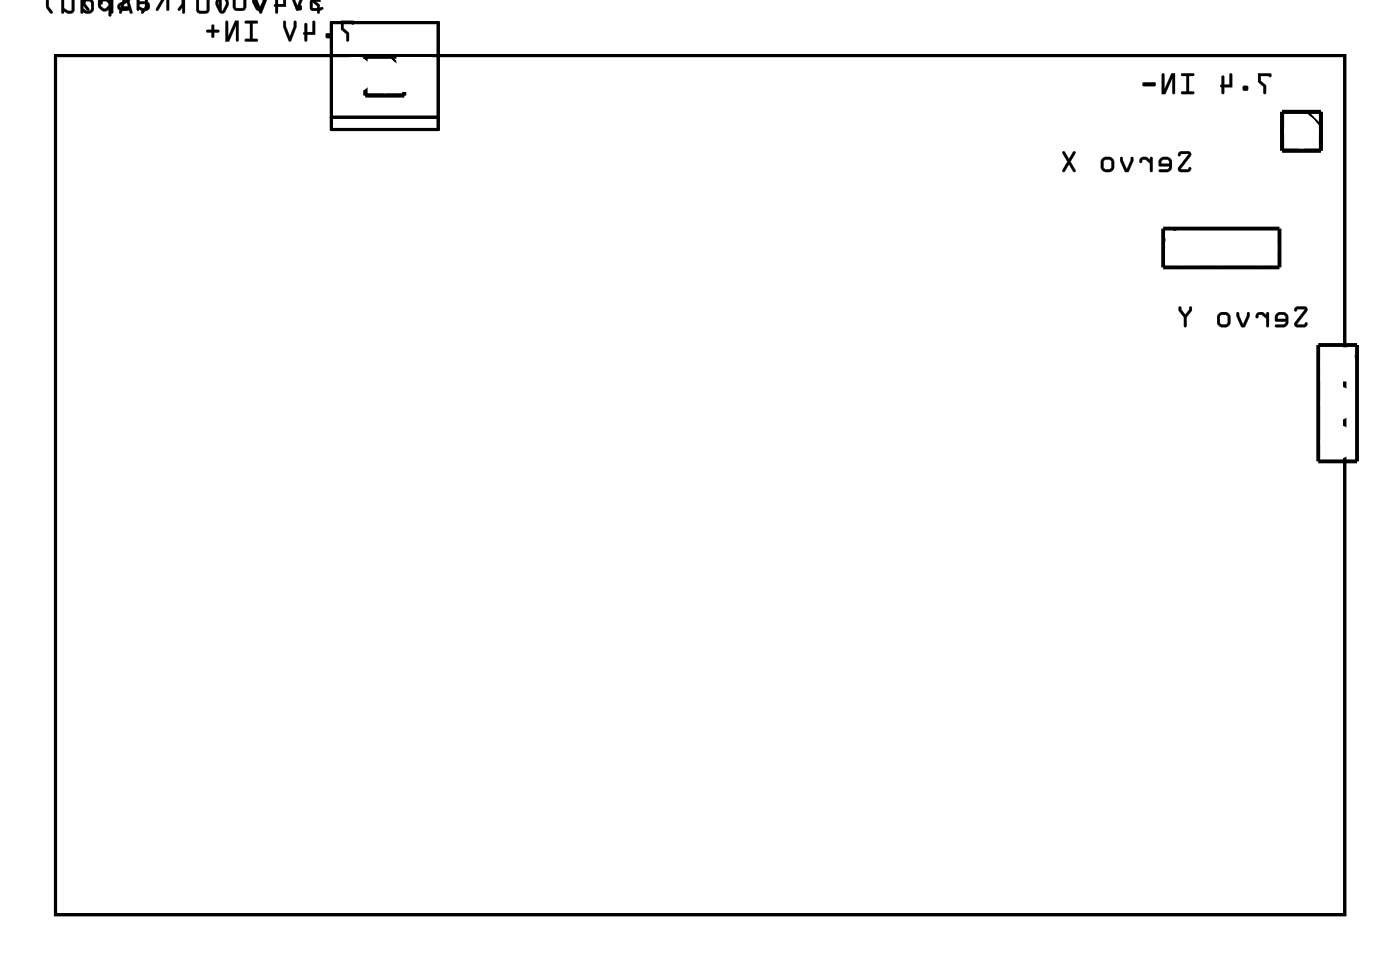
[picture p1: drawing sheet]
<svg xmlns="http://www.w3.org/2000/svg" width="92mm" height="63mm" viewBox="0 0 92 63" stroke-linecap="round" stroke-linejoin="round" font-family="sans-serif">
<path d="M3.6 3.6h84.5v56.3h-84.5zM21.7 1.5h7v7h-7zM21.7 7.7h7" fill="none" stroke="#000" stroke-width=".2"/>
<g fill="#000">
<path d="M20.4 -.1l.1 .2 .3 .3v.4l.1 .1v-.6l-.3-.4h.7zM19.5 .4v.2h.3v-.2zM18 -.1v.4l-.1 .1 .2 .5 .1-.1v-.4h.5v-.5h-.1v.4h-.4v-.4zM16.6 -.1l.4 .9 .1 .1 .4-1h-.2l-.2 .7-.3-.7zM14.2 0l-.1 .3 .2 .5a.25 .25 0 0 0 .5 0l.2-.5a.35 .35 0 0 0-.5-.4zM14.3 .1l.2-.2 .3 .2v.2l-.2 .4-.3-.4zM12.9 -.1v.7v.2l.2 .1 .5-.1 .1-.2v-.7h-.2v.7v.1h-.4l-.1-.8zM11.6 -.1h.3v.9l.2 .1v-1h.4zM9.2 -.1h.3v.1a.8 .8 0 0 1-.3 .8l.1 .1a.75 .75 0 0 0 .4-1zM8.2 -.1l-.4 .9 .1 .1 .1-.3h.4l.1 .3h.1l.1-.1-.4-.9zM8.2 -.1l.2 .5h-.3zM6.6 0l-.1 .2a.1 .1 0 0 0 .1 .1 .1 .1 0 0 0 .1-.1l.2-.1 .3 .2v.5l.2 .1v-.9h-.2v.1l-.2-.2zM5.3 -.1v1l.2-.1 .1 .1 .4-.1 .1-.1 .1-.5a.35 .35 0 0 0-.6-.3l-.1 .1v-.1zM5.5 .2l.2-.1h.2v.5l-.2 .1-.2-.1zM4 0v.9h.2v-.2a.38 .38 0 0 0 .4 .2 .38 .38 0 0 0 .3-.3v-.6h-.2v.6l-.1 .1-.4-.2v-.5zM3 -.1a.75 .75 0 0 0 .4 1v-.2a.66 .66 0 0 1-.2-.8h.3z"/>
<path d="M20.4 -.1l.1 .2 .3 .3v.4a.1 .1 0 0 0 .1 .1 .1 .1 0 0 0 .1-.1v-.5l-.4-.4h.7zM20.4 -.1h.9h-.7l.3 .4v.6l-.1-.1v-.4l-.3-.3zM19.4 .4v.2h.4v-.2zM19.5 .4h.2v.2h-.2zM18 -.1v.4a.09 .09 0 0 0-.1 .1 .09 .09 0 0 0 .1 0v.4a.1 .1 0 0 0 .1 .1 .1 .1 0 0 0 .1-.1v-.4l.5 .1v-.6h-.2v.4h-.3v-.4zM18 -.1h.2v.4h.4v-.4h.1v.5h-.5v.4l-.1 .1-.1-.5v-.1zM16.6 -.1l.4 .9 .1 .1 .4-1h-.2l-.2 .7-.3-.7zM16.6 -.1h.2l.3 .7 .2-.7h.2l-.4 1-.1-.1zM14.2 0l-.1 .3 .2 .5a.25 .25 0 0 0 .5 0l.2-.5a.36 .36 0 0 0-.5-.4zM14.2 0l.2-.1 .5 .1 .1 .3-.2 .5a.25 .25 0 0 1-.5 0l-.2-.5zM14.3 .1l.2-.2 .3 .2v.2l-.2 .4-.3-.4zM14.3 .1v.2l.3 .4 .2-.4v-.2l-.2-.2zM12.8 -.1v.7l.1 .2 .6 .1 .2-.1v-.2v-.7h-.2v.7v.1h-.4l-.1-.8zM12.9 -.1h.1v.7l.1 .1h.4l.1-.8h.1l-.1 .9-.5 .1-.2-.1zM11.6 -.1h.3v.9a.1 .1 0 0 0 .1 .1 .1 .1 0 0 0 .1-.1v-.9h.4zM11.6 -.1h.9h-.4v1l-.2-.1v-.9zM9.2 -.1h.3v.1v.4l-.2 .3a.1 .1 0 0 0 0 .2 .1 .1 0 0 0 .1 0 .72 .72 0 0 0 .2-1zM9.3 -.1h.4v.1l-.1 .6-.2 .3h-.1v-.1a.67 .67 0 0 0 .2-.9zM8.1 -.1l-.3 .9 .2 .1v-.3h.4l.1 .3h.1l.1-.1-.4-.9zM8.2 -.1h.1l.4 .9-.1 .1-.1-.1-.1-.2h-.4v.2h-.2zM8.2 -.1l.2 .5h-.3zM8.2 -.1l-.1 .5h.3zM6.6 0l-.1 .2a.11 .11 0 0 0 .2 .1 .11 .11 0 0 0 0-.2h.2l.3 .2v.5a.1 .1 0 0 0 .1 .1 .1 .1 0 0 0 .1-.1v-.8h-.2v.1l-.2-.2zM6.6 0l.4-.1 .2 .2 .1-.1h.1v.9l-.1-.1-.1-.5-.3-.2h-.1l-.2 .2zM5.3 -.1v.9a.1 .1 0 0 0 .1 .1 .1 .1 0 0 0 .1-.1l.2 .1 .4-.1 .1-.2-.1-.5-.1-.1-.5-.1v.1v-.1zM5.3 -.1l.2 .1 .4-.1 .2 .2v.5l-.1 .2-.3 .1-.3-.1v.1h-.1zM5.5 .2l.2-.1h.2v.5l-.2 .1-.2-.1zM5.5 .2v.4l.2 .1h.2v-.6h-.2zM4 0v.8a.1 .1 0 0 0 .1 .1 .11 .11 0 0 0 .1-.2 .4 .4 0 0 0 .7-.1v-.6l-.2-.1v.7l-.2 .1-.3-.2v-.5zM4 0h.2v.5l.4 .2 .1-.1v-.6h.2v.6a.35 .35 0 0 1-.5 .2l-.2-.1-.1 .2-.1-.1zM3 -.1v.1a.86 .86 0 0 0 .3 .9l.2-.1-.3-.4v-.4v-.1h.3zM3 -.1h.4h-.2v.1a.63 .63 0 0 0 .2 .7l-.1 .2-.2-.3z"/>
<path d="M20.3 -.1h.5l-.4 .1-.1 .5 .1 .2h.5a.15 .15 0 0 0 .2 0 .15 .15 0 0 0 0-.2h-.6v-.4h.5v-.2zM19 -.1l.4 .8h.1l.4-.8h-.2l-.2 .5-.3-.5zM16.5 -.1l.3 .7a.23 .23 0 0 0 .4 0l.2-.7zM16.7 -.1l.5 .1-.2 .5-.3-.4zM15.3 -.1v.7l.2 .1 .6-.1v-.7h-.1v.5l-.1 .1h-.4l-.1-.6zM14 -.1h.3v.7l.2 .1v-.8h.4zM11.6 -.1h.3a.62 .62 0 0 1-.2 .7v.1h.1a.66 .66 0 0 0 .3-.8zM10.2 -.1l.4 .1-.4 .7h.2l.4-.7h.1v.7h.2v-.8zM10.4 -.1h.5zM9 -.1v.8l.1-.1 .5 .1a.32 .32 0 0 0 .2-.3 .32 .32 0 0 0-.2-.3h-.5l.1-.1 .4-.1zM9.2 .3h.4v.2h-.3l-.2-.1zM7.7 -.1h.7l-.6 .3a.27 .27 0 0 0-.1 .3 .27 .27 0 0 0 .3 .2h.4l.1-.1v-.1h-.5l-.1-.1 .6-.3v-.2zM6.4 0a.54 .54 0 0 0 .4 .7l.3-.1v.4h.2v-1.1zM6.6 0l.3-.1 .2 .2v.3l-.2 .2-.3-.2zM5.4 -.1a.75 .75 0 0 0 .4 .8v-.1a.58 .58 0 0 1-.2-.7h.3z"/>
<path d="M20.3 -.1h.5h-.4l-.1 .1 .1 .7h.5l.2-.1a.1 .1 0 0 0 .1-.1 .1 .1 0 0 0-.1 0h-.6v-.4h.5v-.2zM20.3 -.1h.7v.2h-.5v.4h.6l.1 .1-.3 .1-.5-.1-.1-.5 .1-.1 .4-.1zM19 -.1l.4 .8h.1l.4-.8h-.2l-.2 .5-.3-.5zM19 -.1h.2l.3 .5 .2-.5h.2l-.4 .8h-.1zM16.5 -.1l.2 .7a.25 .25 0 0 0 .5 0l.2-.7zM16.5 -.1h.9l-.2 .7a.24 .24 0 0 1-.4 0zM16.7 -.1h.5v.2l-.2 .4-.3-.4zM16.7 -.1v.2l.3 .4 .2-.5zM15.2 -.1l.1 .7 .6 .1 .2-.1v-.7h-.2v.5v.1h-.4l-.1-.6zM15.3 -.1h.1v.5l.1 .1h.4l.1-.6h.1l-.1 .7-.5 .1-.2-.1zM14 -.1h.3v.7a.1 .1 0 0 0 .1 .1 .1 .1 0 0 0 .1-.1v-.7h.4zM14 -.1h.9h-.4v.8l-.1-.1v-.7zM11.6 -.1h.3v.4l-.2 .3a.1 .1 0 0 0 0 .1 .1 .1 0 0 0 .1 0 .67 .67 0 0 0 .3-.8zM11.7 -.1h.4l-.1 .5-.2 .3h-.1v-.1a.59 .59 0 0 0 .2-.7zM10.2 -.1l.4 .1-.4 .6a.1 .1 0 0 0 0 .1 .1 .1 0 0 0 .2 0l.4-.7h.1v.6a.1 .1 0 0 0 .1 .1 .1 .1 0 0 0 .1-.1v-.7zM10.2 -.1h.9l-.1 .8-.1-.1v-.6h-.1l-.4 .7h-.2v-.1l.4-.6zM10.4 -.1h.5zM10.4 -.1h.5zM9 0v.6a.09 .09 0 0 0 0 .1 .09 .09 0 0 0 .1-.1l.5 .1a.32 .32 0 0 0 .2-.3 .32 .32 0 0 0-.2-.3h-.5l.1-.2h.5zM9 -.1h.6l-.5 .1v.1h.5a.31 .31 0 0 1 .2 .3 .31 .31 0 0 1-.2 .3l-.5-.1-.1 .1zM9.2 .3h.4v.2h-.3l-.2-.1zM9.2 .3l-.1 .1 .2 .1h.3v-.2zM7.7 -.1h.6l-.5 .3a.28 .28 0 0 0-.1 .3 .28 .28 0 0 0 .3 .2l.5-.1a.12 .12 0 0 0 0-.1 .12 .12 0 0 0-.2 0h-.4v-.1l.6-.3v-.2zM7.7 -.1h.8l-.1 .2-.5 .3 .1 .1h.5v.1l-.1 .1h-.4a.27 .27 0 0 1-.3-.2 .27 .27 0 0 1 .1-.3l.6-.3zM6.4 0v.1a.5 .5 0 0 0 .3 .6h.2l.2-.1v.4a.1 .1 0 0 0 .1 .1 .1 .1 0 0 0 .1-.1v-1.1zM6.5 0l.8-.1v1.1h-.2v-.4l-.3 .1-.3-.1-.1-.2zM6.6 0l.3-.1 .2 .2v.3l-.2 .2-.3-.2zM6.6 0v.4l.3 .2 .2-.2v-.3l-.2-.2zM5.4 -.1a.82 .82 0 0 0 .3 .8 .1 .1 0 0 0 .1 0 .1 .1 0 0 0 0-.1l-.2-.3v-.4h.3zM5.4 -.1h.4h-.2a.57 .57 0 0 0 .2 .7l-.1 .1-.2-.3z"/>
<path d="M22.3 1.4v.5l.4 .3v.5h.1l.1-.5-.4-.3v-.4h.5l.1 .1 .1-.2zM21.4 2.2v.3h.3v-.3zM20 1.5l-.1 .6v.1l.1 .5h.1v-.4h.5v-.9h-.1v.7h-.4v-.5zM18.6 1.4v.4l.3 .9h.1l.4-.9v-.4h-.1l-.1 .3-.2 .7-.3-.7v-.3zM16.1 1.4v.1h.3v1l-.3 .1-.1 .1h.8v-.1l-.2-.1v-1h.2l.1-.1zM14.8 1.4v1.3h.2l.5-1v.9l.1 .1v-1.3h-.2l-.5 1v-1zM13.5 2l.1 .1h.3v.3v.1l.1-.1v-.3h.3l.1-.1h-.1h-.3v-.3l-.1-.1v.1v.3z"/>
<path d="M22.3 1.4v.5l.4 .3v.4a.1 .1 0 0 0 .1 .1 .1 .1 0 0 0 .1-.1v-.5l-.4-.2v-.4h.5l.1 .1 .1-.2zM22.3 1.4h.9l-.1 .2-.1-.1h-.5v.4l.3 .3v.5h-.1v-.5l-.3-.3zM21.4 2.2v.3h.3v-.3zM21.4 2.2h.3v.3h-.3zM20 1.5l-.1 .6a.09 .09 0 0 0 0 .1 .09 .09 0 0 0 0 .1v.3a.1 .1 0 0 0 .1 .1 .1 .1 0 0 0 .1-.1v-.3h.6v-.9a.1 .1 0 0 0-.1 0 .1 .1 0 0 0-.1 0v.7h-.4v-.5zM20 1.5l.1 .1v.5h.4v-.7h.1v.9h-.5v.3l-.1 .1-.1-.5 .1-.1zM18.6 1.4l-.1 .4 .5 .9 .4-.9v-.4a.1 .1 0 0 0-.1 0 .1 .1 0 0 0-.1 0v.3l-.2 .7-.3-.7v-.3zM18.6 1.4h.1v.3l.3 .7 .3-.7v-.3h.1v.4l-.4 .9h-.1l-.3-.9zM16.1 1.4v.1h.3v1h-.3a.1 .1 0 0 0-.1 .1 .1 .1 0 0 0 .1 .1h.7a.1 .1 0 0 0 .1-.1 .1 .1 0 0 0-.1-.1h-.2v-1h.2a.1 .1 0 0 0 .1-.1 .1 .1 0 0 0-.1 0zM16.1 1.4h.8l-.1 .1h-.3v1.1h.3v.1h-.8l.1-.1h.3v-1.1h-.3zM14.8 1.4v1.3h.2l.5-1v.9a.1 .1 0 0 0 0 .1 .1 .1 0 0 0 .1-.1v-1.2h-.2l-.4 1v-1zM14.8 1.4h.1l.1 1 .4-1h.2v1.3l-.1-.1v-.9l-.5 1h-.2zM13.5 2l.1 .1h.3l-.1 .3a.1 .1 0 0 0 .1 .1 .1 .1 0 0 0 .1-.1v-.3h.3a.1 .1 0 0 0 .1-.1 .1 .1 0 0 0-.1-.1l-.3 .1v-.3a.1 .1 0 0 0-.1-.1 .1 .1 0 0 0-.1 .1l.1 .3zM13.5 2h.4v-.4l.1 .1v.3h.3h.1l-.1 .1h-.3v.3l-.1 .1v-.4h-.3z"/>
<path d="M77.2 10v.1v.1l.2-.1h.5l-.7 .8v.2l.2 .2 .5-.1 .1-.1v-.2l-.2 .2h-.5l.7-.9v-.2l-.2-.1zM76 10.4l-.1 .2v.3h.7l-.1 .2h-.5l-.1 .1h.7l.2-.3-.1-.5-.2-.1h-.3zM76.1 10.5h.4l.1 .2h-.5zM74.7 10.4l-.1 .1a.11 .11 0 0 0 .1 .2 .11 .11 0 0 0 .1-.2l.3-.1 .2 .3v.5h.2v-.9h-.1l-.1 .2-.2-.2zM73.4 10.3v.2l.3 .7 .2 .1 .3-.8v-.2h-.1l-.3 .8-.2-.8zM72 10.8a.5 .5 0 0 0 1 0 .5 .5 0 0 0-1 0zM72.4 10.5h.3l.1 .1v.4l-.1 .1h-.3l-.1-.1zM69.6 9.9l.3 .7-.3 .6h.2l.2-.4 .3 .4 .1 .1 .1-.2-.4-.5 .4-.6-.2-.1-.3 .5-.2-.5z"/>
<path d="M77.2 10v.1a.13 .13 0 0 0 .1 .1 .13 .13 0 0 0 .1-.1h.5l-.7 .8v.3l.7 .1 .2-.3a.13 .13 0 0 0-.2 0 .13 .13 0 0 0-.1 .1h-.5l.7-.9a.21 .21 0 0 0 0-.2 .21 .21 0 0 0-.2-.1zM77.2 10l.6-.1a.2 .2 0 0 1 .2 .3l-.7 .9h.5l.2-.2v.2l-.1 .1-.5 .1a.19 .19 0 0 1-.2-.2 .19 .19 0 0 1 0-.2l.7-.8h-.5l-.2 .1zM76 10.4l-.1 .2v.3h.7l-.1 .2h-.5a.1 .1 0 0 0-.1 .1 .1 .1 0 0 0 .1 .1h.5l.2-.1 .1-.1v-.5l-.3-.3h-.3zM76 10.4l.5-.1 .2 .1 .1 .5-.2 .3h-.7l.1-.1h.5l.1-.2h-.7v-.3zM76.1 10.5h.4l.1 .2h-.5zM76.1 10.5v.2h.5l-.1-.2zM74.7 10.3l-.1 .2a.14 .14 0 0 0 .2 .2 .11 .11 0 0 0 0-.2l.3-.1 .2 .3v.5a.1 .1 0 0 0 .1 .1 .1 .1 0 0 0 .1-.1v-.8a.1 .1 0 0 0-.1-.1 .1 .1 0 0 0-.1 .1v.1l-.2-.2zM74.7 10.4l.4-.1 .2 .2 .1-.2h.1v.9h-.1l-.1-.5-.2-.3h-.2l-.2 .3zM73.4 10.3v.2l.4 .8 .2-.1 .3-.8a.1 .1 0 0 0-.1-.1 .1 .1 0 0 0-.1 .1l-.3 .7-.2-.8zM73.4 10.3h.1l.3 .8 .3-.8h.1v.2l-.3 .7h-.2l-.3-.7zM72 10.8a.51 .51 0 0 0 1 0 .51 .51 0 0 0-1 0zM72 10.8a.5 .5 0 0 1 1 0 .5 .5 0 0 1-1 0zM72.4 10.5h.3h.1v.5l-.1 .1-.4-.1zM72.3 10.5v.5l.1 .1h.3l.1-.1v-.5l-.1-.1zM69.6 9.9v.1l.3 .6-.3 .5a.1 .1 0 0 0 0 .2 .11 .11 0 0 0 .2-.1l.2-.4 .3 .4a.1 .1 0 0 0 .1 .1 .11 .11 0 0 0 .1-.2l-.4-.5 .4-.6a.1 .1 0 0 0-.1-.1 .1 .1 0 0 0-.1 0l-.3 .5-.2-.5zM69.6 9.9h.2l.2 .5 .3-.5 .2 .1-.4 .6 .4 .5-.1 .1h-.1l-.3-.5-.2 .5h-.2l.3-.6-.3-.6z"/>
<path d="M82.4 4.8v.6l.4 .3v.4l.1 .1v-.6l-.3-.3v-.3h.5h.1l.1-.1zM81.4 5.6v.3h.3v-.3zM80.1 5l-.1 .5-.1 .1 .2 .6 .1-.1v-.4h.5v-.8v-.1l-.1 .1v.6h-.4v-.5zM77.4 4.8v.2h.3v1h-.3v.1l.8 .1v-.2h-.3v-1h.3v-.1zM76.1 4.8v1.4h.2l.5-1.1v1l.1 .1 .1-1.4h-.3l-.4 1.1v-1zM74.9 5.4v.2h.7h.1l-.1-.2z"/>
<path d="M82.4 4.8v.6l.4 .3v.4a.1 .1 0 0 0 .1 .1 .1 .1 0 0 0 .1-.1l-.1-.5-.3-.3v-.3h.5l.1 .1 .1-.2zM82.4 4.8l.9 .1-.1 .1h-.1h-.5v.3l.3 .3v.5h-.1v-.4l-.4-.3zM81.4 5.6v.3h.4v-.3zM81.5 5.6h.2v.3h-.2zM80.1 5l-.1 .5a.09 .09 0 0 0-.1 .1 .09 .09 0 0 0 .1 .1v.4a.1 .1 0 0 0 .1 .1 .1 .1 0 0 0 .1-.1v-.4h.5v-.8a.1 .1 0 0 0-.1-.1 .1 .1 0 0 0-.1 .1l.1 .6h-.4v-.5zM80.1 5h.1v.5h.4v-.6l.1-.1v.1v.8h-.5v.4l-.1 .1-.1-.6v-.1zM77.4 4.8v.2h.3v1h-.2a.1 .1 0 0 0-.1 .1 .1 .1 0 0 0 .1 .1h.7a.1 .1 0 0 0 .1-.1 .1 .1 0 0 0-.1-.1h-.3v-1h.3a.1 .1 0 0 0 .1-.1 .1 .1 0 0 0-.1-.1zM77.4 4.8l.8 .1v.1h-.3v1h.3v.1h-.8v-.1h.3v-1h-.3zM76.1 4.8v1.4h.3l.4-1.1v1a.1 .1 0 0 0 .1 .1 .1 .1 0 0 0 .1-.1v-1.3h-.3l-.4 1.1v-1zM76.1 4.8l.2 .1v1l.4-1.1h.3l-.1 1.3h-.1v-1l-.5 1.1h-.2zM74.9 5.4l-.1 .2 .1 .1h.7l.1-.1-.1-.2zM74.9 5.4h.7l.1 .2h-.1h-.7z"/>
<path d="M3.6 3.6v56.3h84.5v-56.3zM3.6 3.6h84.5v56.3h-84.5z"/>
<path d="M84.9 20.1l-.1 .2v.1l.2-.2 .5 .1-.7 .8v.2l.2 .1h.5l.1-.1v-.2l-.2 .1h-.4l.6-.8v-.2l-.1-.1zM83.6 20.5l-.1 .2 .1 .3 .6 .1-.1 .1-.5 .1v.1h.6l.2-.3-.1-.5-.2-.2h-.3zM83.8 20.7l.3-.1 .1 .3h-.5zM82.3 20.5v.2a.1 .1 0 0 0 .1 .1 .1 .1 0 0 0 0-.1l.3-.1 .3 .3v.5h.1v-.9h-.1v.1l-.3-.2zM81 20.5v.2l.3 .7h.2l.4-.7v-.2h-.2l-.3 .7-.2-.7zM79.7 20.9a.5 .5 0 0 0 .9 0 .5 .5 0 0 0-.9 0zM80 20.7l.3-.1 .1 .1v.4l-.1 .1h-.3l-.1-.1zM77.2 20.1v.2l.4 .5v.5l.1 .1v-.6l.4-.5v-.2h-.2v.2l-.2 .3-.3-.3v-.2z"/>
<path d="M84.9 20.1l-.1 .2a.13 .13 0 0 0 .1 .1 .13 .13 0 0 0 .1-.2l.5 .1-.7 .8v.3h.7l.2-.2a.13 .13 0 0 0-.2-.1 .13 .13 0 0 0-.1 .1h-.4l.6-.8a.21 .21 0 0 0 0-.2 .21 .21 0 0 0-.1-.1zM84.9 20.1h.6a.2 .2 0 0 1 .1 .3l-.6 .8 .4 .1 .2-.2v.2l-.1 .1h-.5a.19 .19 0 0 1-.2-.1 .19 .19 0 0 1 0-.2l.7-.8-.5-.1-.1 .2zM83.6 20.5l-.1 .2v.3l.7 .1-.1 .1h-.5a.1 .1 0 0 0-.1 .1 .1 .1 0 0 0 .1 .1h.5l.2-.1 .1-.1v-.5l-.2-.3h-.4zM83.6 20.5l.5-.1 .2 .2 .1 .5-.2 .3h-.6v-.1h.5l.1-.2v-.1h-.6l-.1-.3zM83.8 20.7l.3-.1 .1 .3h-.5zM83.8 20.6l-.1 .3h.5l-.1-.3zM82.3 20.5v.2a.11 .11 0 0 0 .1 .1 .11 .11 0 0 0 .1-.1l.2-.1 .3 .3v.4a.1 .1 0 0 0 0 .1 .1 .1 0 0 0 .1-.1v-.8a.1 .1 0 0 0-.1-.1 .1 .1 0 0 0 0 .1v.1l-.3-.2zM82.4 20.5l.4-.1 .2 .2v-.1h.1v.9h-.1v-.5l-.3-.3h-.2l-.2 .2zM81 20.5v.2l.4 .7h.2l.3-.9a.1 .1 0 0 0-.1-.1 .1 .1 0 0 0-.1 .1l-.3 .7-.2-.7zM81 20.5h.2l.2 .8 .3-.8h.2v.2l-.4 .7h-.2l-.3-.7zM79.6 20.9a.55 .55 0 0 0 1.1 0 .55 .55 0 0 0-1.1 0zM79.7 20.9a.49 .49 0 0 1 .9 0 .49 .49 0 0 1-.9 0zM80 20.7l.3-.1 .1 .1v.4l-.1 .1h-.3zM80 20.6l-.1 .5 .1 .2 .3-.1 .1-.1v-.4l-.1-.1zM77.2 20.1v.2l.4 .5v.5a.1 .1 0 0 0 .1 .1 .1 .1 0 0 0 .1-.1l-.1-.5 .4-.5v-.2a.1 .1 0 0 0-.1 0 .1 .1 0 0 0-.1 0v.2l-.2 .3-.3-.3v-.2zM77.3 20.1h.1v.2l.3 .3 .2-.3v-.2h.2v.2l-.4 .5v.6l-.1-.1v-.5l-.4-.5z"/>
</g>
<path d="M23.9 3.7h2.6v2.5h-2.6zM76.2 15h7.6v2.5h-7.6zM84 7.3h2.5v2.6h-2.5zM86.4 22.6h2.5v7.6h-2.5z" fill="none" stroke="#000" stroke-width=".25"/>
<path d="M25.6 3.7l.9 .9M77.1 15l-.9 .9M85.6 7.3l.9 .9M88 22.6l.9 .9" fill="none" stroke="#000" stroke-width=".13"/>
<circle cx="85.3" cy="8.6" r=".74" fill="#fff"/>
<circle cx="85.3" cy="8.6" r=".74" fill="none" stroke="#fff" stroke-width=".76" stroke-linecap="butt"/>
<circle cx="25.2" cy="5" r=".74" fill="#fff"/>
<circle cx="25.2" cy="5" r=".74" fill="none" stroke="#fff" stroke-width=".76" stroke-linecap="butt"/>
<circle cx="85.3" cy="8.6" r=".74" fill="#fff"/>
<circle cx="85.3" cy="8.6" r=".74" fill="none" stroke="#fff" stroke-width=".76" stroke-linecap="butt"/>
<circle cx="25.2" cy="5" r=".74" fill="#fff"/>
<circle cx="25.2" cy="5" r=".74" fill="none" stroke="#fff" stroke-width=".76" stroke-linecap="butt"/>
<circle cx="27.1" cy="4.9" r=".81" fill="#fff"/>
<circle cx="27.1" cy="4.9" r=".81" fill="none" stroke="#fff" stroke-width=".67" stroke-linecap="butt"/>
<path d="M26.1 3.9v2h2.1v-2zM26.5 4.9a.6 .6 0 0 1 1.2 0 .6 .6 0 0 1-1.2 0z" fill="#fff"/>
<g fill="none" stroke="#fff" stroke-width=".25">
<path d="M26.1 3.9h2.1v2h-2.1z"/>
<circle cx="27.1" cy="4.9" r=".6"/>
</g>
<circle cx="23.3" cy="4.9" r=".81" fill="#fff"/>
<circle cx="23.3" cy="4.9" r=".81" fill="none" stroke="#fff" stroke-width=".67" stroke-linecap="butt"/>
<circle cx="27.1" cy="4.9" r=".81" fill="#fff"/>
<circle cx="27.1" cy="4.9" r=".81" fill="none" stroke="#fff" stroke-width=".67" stroke-linecap="butt"/>
<path d="M26.1 3.9v2h2.1v-2zM26.5 4.9a.6 .6 0 0 1 1.2 0 .6 .6 0 0 1-1.2 0z" fill="#fff"/>
<g fill="none" stroke="#fff" stroke-width=".25">
<path d="M26.1 3.9h2.1v2h-2.1z"/>
<circle cx="27.1" cy="4.9" r=".6"/>
</g>
<circle cx="23.3" cy="4.9" r=".81" fill="#fff"/>
<circle cx="23.3" cy="4.9" r=".81" fill="none" stroke="#fff" stroke-width=".67" stroke-linecap="butt"/>
<circle cx="27.1" cy="4.9" r=".81" fill="#fff"/>
<circle cx="27.1" cy="4.9" r=".81" fill="none" stroke="#fff" stroke-width=".67" stroke-linecap="butt"/>
<path d="M26.1 3.9v2h2.1v-2zM26.5 4.9a.6 .6 0 0 1 1.2 0 .6 .6 0 0 1-1.2 0z" fill="#fff"/>
<g fill="none" stroke="#fff" stroke-width=".25">
<path d="M26.1 3.9h2.1v2h-2.1z"/>
<circle cx="27.1" cy="4.9" r=".6"/>
</g>
<circle cx="23.3" cy="4.9" r=".81" fill="#fff"/>
<circle cx="23.3" cy="4.9" r=".81" fill="none" stroke="#fff" stroke-width=".67" stroke-linecap="butt"/>
<circle cx="27.1" cy="4.9" r=".81" fill="#fff"/>
<circle cx="27.1" cy="4.9" r=".81" fill="none" stroke="#fff" stroke-width=".67" stroke-linecap="butt"/>
<path d="M26.1 3.9v2h2.1v-2zM26.5 4.9a.6 .6 0 0 1 1.2 0 .6 .6 0 0 1-1.2 0z" fill="#fff"/>
<g fill="none" stroke="#fff" stroke-width=".25">
<path d="M26.1 3.9h2.1v2h-2.1z"/>
<circle cx="27.1" cy="4.9" r=".6"/>
</g>
<circle cx="23.3" cy="4.9" r=".81" fill="#fff"/>
<circle cx="23.3" cy="4.9" r=".81" fill="none" stroke="#fff" stroke-width=".67" stroke-linecap="butt"/>
<circle cx="77.5" cy="16.2" r=".74" fill="#fff"/>
<circle cx="77.5" cy="16.2" r=".74" fill="none" stroke="#fff" stroke-width=".76" stroke-linecap="butt"/>
<circle cx="80" cy="16.2" r=".74" fill="#fff"/>
<circle cx="80" cy="16.2" r=".74" fill="none" stroke="#fff" stroke-width=".76" stroke-linecap="butt"/>
<circle cx="82.6" cy="16.2" r=".74" fill="#fff"/>
<circle cx="82.6" cy="16.2" r=".74" fill="none" stroke="#fff" stroke-width=".76" stroke-linecap="butt"/>
<path d="M76.7 15.5h1.5v1.5h-1.5z" fill="#fff"/>
<path d="M76.7 15.5h1.5v1.5h-1.5z" fill="none" stroke="#fff" stroke-width=".76" stroke-linecap="butt"/>
<circle cx="87.6" cy="23.9" r=".74" fill="#fff"/>
<circle cx="87.6" cy="23.9" r=".74" fill="none" stroke="#fff" stroke-width=".76" stroke-linecap="butt"/>
<circle cx="87.6" cy="26.4" r=".74" fill="#fff"/>
<circle cx="87.6" cy="26.4" r=".74" fill="none" stroke="#fff" stroke-width=".76" stroke-linecap="butt"/>
<circle cx="87.6" cy="28.9" r=".74" fill="#fff"/>
<circle cx="87.6" cy="28.9" r=".74" fill="none" stroke="#fff" stroke-width=".76" stroke-linecap="butt"/>
<path d="M86.9 23.1h1.5v1.5h-1.5z" fill="#fff"/>
<path d="M86.9 23.1h1.5v1.5h-1.5z" fill="none" stroke="#fff" stroke-width=".76" stroke-linecap="butt"/>
</svg>
